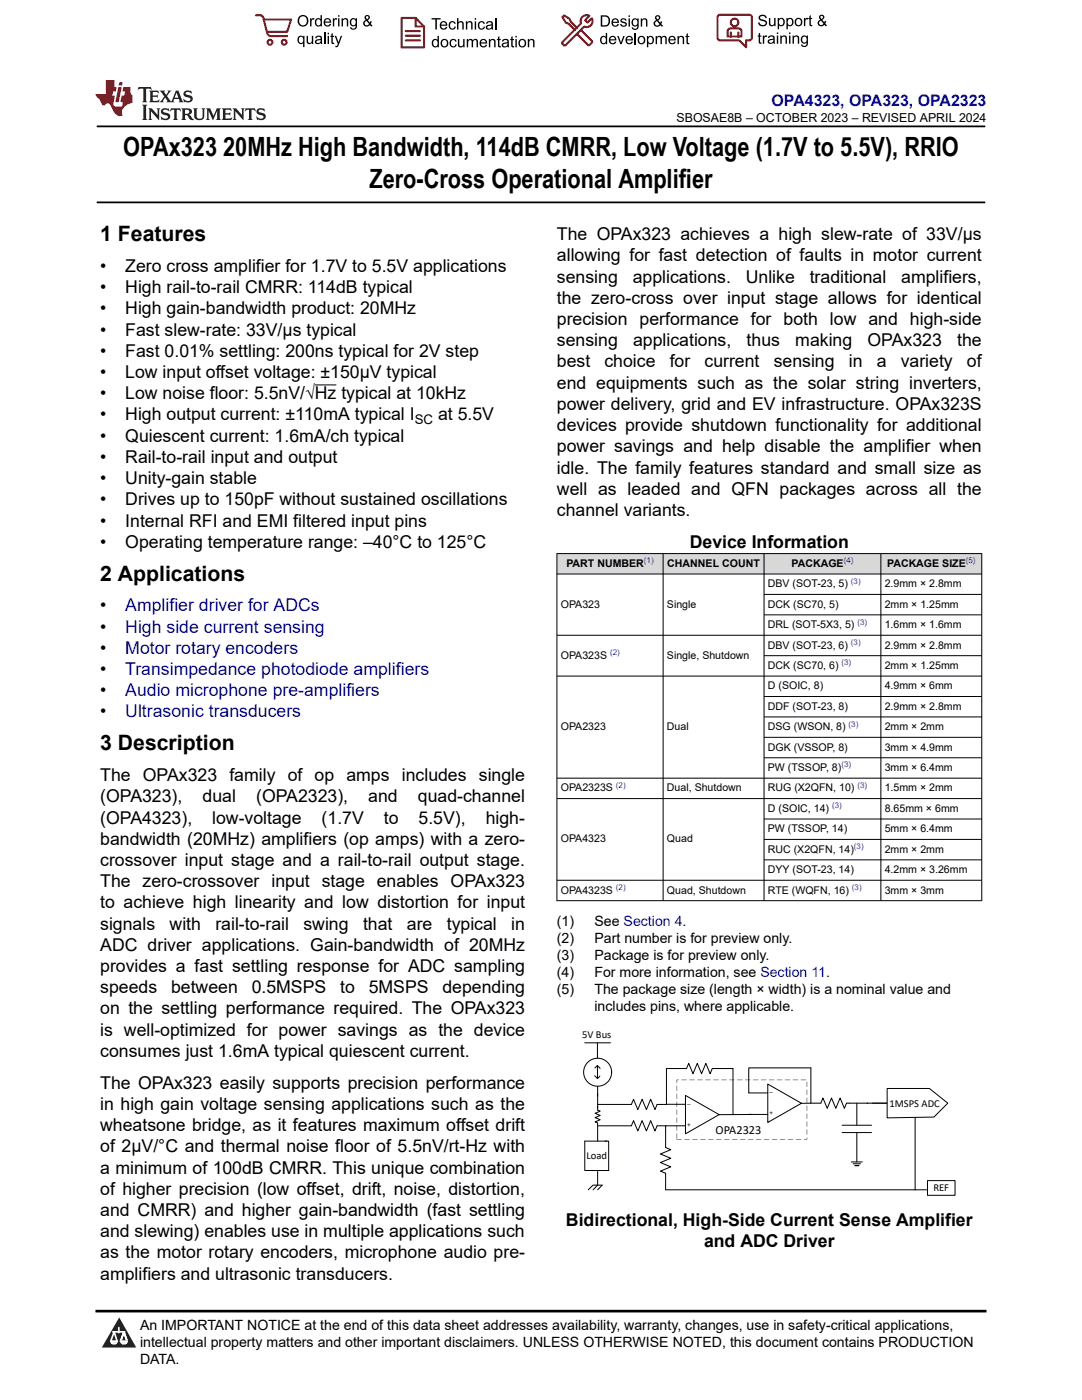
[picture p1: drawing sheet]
<svg xmlns="http://www.w3.org/2000/svg" width="216mm" height="279mm" viewBox="0 0 216 279" stroke-linecap="round" stroke-linejoin="round" font-family="sans-serif">
<defs><g id="words">
<g font-size="5.3">
<text x="24.6" y="31.2">OPAx323 20MHz High Bandwidth, 114dB CMRR, Low Voltage (1.7V to 5.5V), RRIO</text>
<text x="73.7" y="37.5">Zero-Cross Operational Amplifier</text>
</g>
<g font-size="4.2">
<text x="20" y="48.1">1 Features</text>
<text x="20" y="115.9">2 Applications</text>
<text x="20" y="149.7">3 Description</text>
</g>
<g font-size="3.5">
<text x="111.1" y="47.9">The OPAx323 achieves a high slew-rate of 33V/μs</text>
<text x="111.1" y="52.2">allowing for fast detection of faults in motor current</text>
<text x="20" y="54.3">•</text>
<text x="20" y="58.5">•</text>
<text x="25" y="54.3">Zero cross amplifier for 1.7V to 5.5V applications</text>
<text x="25" y="58.5">High rail-to-rail CMRR: 114dB typical</text>
<text x="111.1" y="56.4">sensing</text>
<text x="126.2" y="56.4">applications.</text>
<text x="148.8" y="56.4">Unlike</text>
<text x="161.6" y="56.4">traditional</text>
<text x="179.8" y="56.4">amplifiers,</text>
<text x="20" y="62.8">•</text>
<text x="25" y="62.8">High gain-bandwidth product: 20MHz</text>
<text x="111.1" y="60.6">the zero-cross over input stage allows for identical</text>
<text x="111.1" y="64.9">precision performance for both low and high-side</text>
<text x="20" y="67">•</text>
<text x="20" y="71.2">•</text>
<text x="25" y="67">Fast slew-rate: 33V/μs typical</text>
<text x="25" y="71.2">Fast 0.01% settling: 200ns typical for 2V step</text>
<text x="111.1" y="69.1">sensing</text>
<text x="126.3" y="69.1">applications,</text>
<text x="149" y="69.1">thus</text>
<text x="158.7" y="69.1">making</text>
<text x="173.1" y="69.1">OPAx323</text>
<text x="191" y="69.1">the</text>
<text x="20" y="75.5">•</text>
<text x="25" y="75.5">Low input offset voltage: ±150µV typical</text>
<text x="111.1" y="77.6">end equipments such as the solar string inverters,</text>
<text x="111.1" y="73.3">best</text>
<text x="120.6" y="73.3">choice</text>
<text x="133.6" y="73.3">for</text>
<text x="140.6" y="73.3">current</text>
<text x="154.4" y="73.3">sensing</text>
<text x="169.4" y="73.3">in</text>
<text x="174.9" y="73.3">a</text>
<text x="179.7" y="73.3">variety</text>
<text x="192.9" y="73.3">of</text>
<text x="20" y="79.7">•</text>
<text x="20" y="83.9">•</text>
<text x="25" y="79.7">Low noise floor: 5.5nV/√Hz typical at 10kHz</text>
<text x="25" y="83.9">High output current: ±110mA typical I</text>
<text x="87.4" y="83.9">at 5.5V</text>
<text x="111.1" y="81.8">power delivery, grid and EV infrastructure. OPAx323S</text>
<text x="20" y="88.2">•</text>
<text x="25" y="88.2">Quiescent current: 1.6mA/ch typical</text>
<text x="111.1" y="86">devices provide shutdown functionality for additional</text>
<text x="20" y="92.4">•</text>
<text x="25" y="92.4">Rail-to-rail input and output</text>
<text x="111.1" y="94.5">idle. The family features standard and small size as</text>
<text x="111.1" y="90.3">power savings and help disable the amplifier when</text>
<text x="20" y="96.6">•</text>
<text x="20" y="100.9">•</text>
<text x="25" y="96.6">Unity-gain stable</text>
<text x="25" y="100.9">Drives up to 150pF without sustained oscillations</text>
<text x="111.1" y="98.7">well as leaded and QFN packages across all the</text>
<text x="20" y="105.1">•</text>
<text x="25" y="105.1">Internal RFI and EMI filtered input pins</text>
<text x="111.1" y="103">channel variants.</text>
<text x="20" y="109.3">•</text>
<text x="25" y="109.3">Operating temperature range: –40°C to 125°C</text>
<text x="137.6" y="109.3">Device Information</text>
<text x="20" y="122">•</text>
<text x="20" y="126.3">•</text>
<text x="20" y="130.5">•</text>
<text x="20" y="134.7">•</text>
<text x="20" y="139">•</text>
<text x="20" y="143.2">•</text>
<text x="20" y="155.9">The OPAx323 family of op amps includes single</text>
<text x="20" y="160.1">(OPA323),</text>
<text x="40.4" y="160.1">dual</text>
<text x="51.1" y="160.1">(OPA2323),</text>
<text x="73.5" y="160.1">and</text>
<text x="83.4" y="160.1">quad-channel</text>
<text x="20" y="164.4">(OPA4323),</text>
<text x="42.3" y="164.4">low-voltage</text>
<text x="64.2" y="164.4">(1.7V</text>
<text x="76.6" y="164.4">to</text>
<text x="83.5" y="164.4">5.5V),</text>
<text x="96.9" y="164.4">high-</text>
<text x="20" y="168.6">bandwidth (20MHz) amplifiers (op amps) with a zero-</text>
<text x="20" y="172.8">crossover input stage and a rail-to-rail output stage.</text>
<text x="20" y="177.1">The zero-crossover input stage enables OPAx323</text>
<text x="20" y="185.5">signals</text>
<text x="20" y="181.3">to achieve high linearity and low distortion for input</text>
<text x="33.8" y="185.5">with</text>
<text x="43" y="185.5">rail-to-rail</text>
<text x="60.6" y="185.5">swing</text>
<text x="72.4" y="185.5">that</text>
<text x="81.2" y="185.5">are</text>
<text x="89.2" y="185.5">typical</text>
<text x="102" y="185.5">in</text>
<text x="20" y="189.8">ADC driver applications. Gain-bandwidth of 20MHz</text>
<text x="20" y="194">provides a fast settling response for ADC sampling</text>
<text x="20" y="202.5">on the settling performance required. The OPAx323</text>
<text x="20" y="198.2">speeds</text>
<text x="34.1" y="198.2">between</text>
<text x="50.2" y="198.2">0.5MSPS</text>
<text x="67.9" y="198.2">to</text>
<text x="73.6" y="198.2">5MSPS</text>
<text x="88.3" y="198.2">depending</text>
<text x="20" y="206.7">is well-optimized for power savings as the device</text>
<text x="20" y="210.9">consumes just 1.6mA typical quiescent current.</text>
<text x="20" y="221.5">in high gain voltage sensing applications such as the</text>
<text x="20" y="217.3">The OPAx323 easily supports precision performance</text>
<text x="20" y="225.7">wheatsone bridge, as it features maximum offset drift</text>
<text x="20" y="230">of 2μV/°C and thermal noise floor of 5.5nV/rt-Hz with</text>
<text x="20" y="234.2">a minimum of 100dB CMRR. This unique combination</text>
<text x="20" y="238.4">of higher precision (low offset, drift, noise, distortion,</text>
<text x="20" y="242.7">and CMRR) and higher gain-bandwidth (fast settling</text>
<text x="112.9" y="244.7">Bidirectional, High-Side Current Sense Amplifier</text>
<text x="20" y="246.9">and slewing) enables use in multiple applications such</text>
<text x="20" y="251.1">as the motor rotary encoders, microphone audio pre-</text>
<text x="140.5" y="248.9">and ADC Driver</text>
<text x="20" y="255.4">amplifiers and ultrasonic transducers.</text>
</g>
<g font-size="3.5" fill="#00f">
<text x="25" y="122">Amplifier driver for ADCs</text>
<text x="25" y="126.3">High side current sensing</text>
<text x="25" y="130.5">Motor rotary encoders</text>
<text x="25" y="134.7">Transimpedance photodiode amplifiers</text>
<text x="25" y="139">Audio microphone pre-amplifiers</text>
<text x="25" y="143.2">Ultrasonic transducers</text>
</g>
<text font-size="3.2" fill="#00f" x="154" y="21.1">OPA4323, OPA323, OPA2323</text>
<g font-size="2.8">
<text x="111.1" y="184.9">(1)</text>
<text x="118.6" y="184.9">See Section 4.</text>
<text x="111.1" y="188.3">(2)</text>
<text x="111.1" y="191.7">(3)</text>
<text x="118.6" y="188.3">Part number is for preview only.</text>
<text x="118.6" y="191.7">Package is for preview only.</text>
<text x="111.1" y="195.1">(4)</text>
<text x="118.6" y="195.1">For more information, see Section 11.</text>
<text x="111.1" y="198.4">(5)</text>
<text x="118.6" y="198.4">The package size (length × width) is a nominal value and</text>
<text x="118.6" y="201.8">includes pins, where applicable.</text>
<text x="27.9" y="265.5">An IMPORTANT NOTICE at the end of this data sheet addresses availability, warranty, changes, use in safety-critical applications,</text>
<text x="27.9" y="268.9">intellectual property matters and other important disclaimers. UNLESS OTHERWISE NOTED, this document contains PRODUCTION</text>
<text x="27.9" y="272.3">DATA.</text>
</g>
<text font-size="2.6" x="82.8" y="84.6">SC</text>
<g font-size="2.5">
<text x="135" y="24.3">SBOSAE8B – OCTOBER 2023 – REVISED APRIL 2024</text>
<text x="142.8" y="226.4">OPA2323</text>
</g>
<g font-size="2.1">
<text x="113" y="113.1">PART NUMBER</text>
<text x="133.2" y="113.1">CHANNEL COUNT</text>
<text x="157.9" y="113.1">PACKAGE</text>
<text x="177" y="113.1">PACKAGE SIZE</text>
<text x="153.2" y="117.2">DBV (SOT-23, 5)</text>
<text x="176.5" y="117.2">2.9mm × 2.8mm</text>
<text x="111.9" y="121.3">OPA323</text>
<text x="133.1" y="121.3">Single</text>
<text x="153.2" y="121.3">DCK (SC70, 5)</text>
<text x="153.2" y="125.4">DRL (SOT-5X3, 5)</text>
<text x="176.5" y="121.3">2mm × 1.25mm</text>
<text x="176.5" y="125.4">1.6mm × 1.6mm</text>
<text x="111.9" y="131.5">OPA323S</text>
<text x="133.1" y="131.5">Single, Shutdown</text>
<text x="153.2" y="129.4">DBV (SOT-23, 6)</text>
<text x="176.5" y="129.4">2.9mm × 2.8mm</text>
<text x="153.2" y="133.5">DCK (SC70, 6)</text>
<text x="153.2" y="137.6">D (SOIC, 8)</text>
<text x="176.5" y="133.5">2mm × 1.25mm</text>
<text x="176.5" y="137.6">4.9mm × 6mm</text>
<text x="153.2" y="141.7">DDF (SOT-23, 8)</text>
<text x="176.5" y="141.7">2.9mm × 2.8mm</text>
<text x="111.9" y="145.7">OPA2323</text>
<text x="133.1" y="145.7">Dual</text>
<text x="153.2" y="145.7">DSG (WSON, 8)</text>
<text x="153.2" y="149.8">DGK (VSSOP, 8)</text>
<text x="176.5" y="145.7">2mm × 2mm</text>
<text x="176.5" y="149.8">3mm × 4.9mm</text>
<text x="153.2" y="153.9">PW (TSSOP, 8)</text>
<text x="176.5" y="153.9">3mm × 6.4mm</text>
<text x="111.9" y="157.9">OPA2323S</text>
<text x="133.1" y="157.9">Dual, Shutdown</text>
<text x="153.2" y="157.9">RUG (X2QFN, 10)</text>
<text x="176.5" y="157.9">1.5mm × 2mm</text>
<text x="153.2" y="162">D (SOIC, 14)</text>
<text x="153.2" y="166.1">PW (TSSOP, 14)</text>
<text x="176.5" y="162">8.65mm × 6mm</text>
<text x="176.5" y="166.1">5mm × 6.4mm</text>
<text x="111.9" y="168.1">OPA4323</text>
<text x="133.1" y="168.1">Quad</text>
<text x="153.2" y="170.2">RUC (X2QFN, 14)</text>
<text x="176.5" y="170.2">2mm × 2mm</text>
<text x="111.9" y="178.3">OPA4323S</text>
<text x="133.1" y="178.3">Quad, Shutdown</text>
<text x="153.2" y="174.2">DYY (SOT-23, 14)</text>
<text x="153.2" y="178.3">RTE (WQFN, 16)</text>
<text x="176.5" y="174.2">4.2mm × 3.26mm</text>
<text x="176.5" y="178.3">3mm × 3mm</text>
<text x="116.1" y="207.1">5V Bus</text>
<text x="177.5" y="221">1MSPS ADC</text>
<text x="117" y="231.3">Load</text>
<text x="186.2" y="237.7">REF</text>
</g>
<g font-size="1.6" fill="#00f">
<text x="128.5" y="112.4">(1)</text>
<text x="168.4" y="112.4">(4)</text>
<text x="192.7" y="112.4">(5)</text>
<text x="169.8" y="116.5">(3)</text>
<text x="171.1" y="124.6">(3)</text>
<text x="121.7" y="130.8">(2)</text>
<text x="169.8" y="128.7">(3)</text>
<text x="167.9" y="132.8">(3)</text>
<text x="169.3" y="145">(3)</text>
<text x="167.9" y="153.2">(3)</text>
<text x="122.9" y="157.2">(2)</text>
<text x="166" y="161.3">(3)</text>
<text x="171.1" y="157.2">(3)</text>
<text x="170.4" y="169.5">(3)</text>
<text x="122.9" y="177.6">(2)</text>
<text x="170" y="177.6">(3)</text>
</g>
<g font-size="1.2">
<text x="137.1" y="220.8">–</text>
<text x="153.6" y="218.4">–</text>
<text x="137.1" y="224.9">+</text>
<text x="153.6" y="222.5">+</text>
</g>
</g></defs>
<path d="M19.3 25.2h177.3M19.3 40.4h177.3" fill="none" stroke="#000" stroke-width=".35"/>
<path d="M62.8 76.8h4.3" fill="none" stroke="#000" stroke-width=".2"/>
<g fill="#d8d8d8">
<path d="M111.1 110.5h84.8v4.1h-84.8z" fill-rule="evenodd"/>
<path d="M111.2 110.5h21.1v4h-21.1z" fill-rule="evenodd"/>
<path d="M132.4 110.5h20v4h-20z" fill-rule="evenodd"/>
<path d="M152.5 110.5h23.2v4h-23.2z" fill-rule="evenodd"/>
<path d="M175.8 110.5h20v4h-20z" fill-rule="evenodd"/>
</g>
<g fill="none" stroke="#000" stroke-width=".2">
<path d="M111.1 110.5h84.9M111.1 114.6h84.9M111.1 110.4v69.4M132.3 110.4v69.4M152.5 110.4v69.4M152.5 118.6h43.5M175.8 110.4v69.4M195.9 110.4v69.4M111.1 126.8h84.9M152.5 122.7h43.5M152.5 130.9h43.5M152.5 139h43.5"/>
<path d="M196 134.9h-84.9M111.1 159.4h84.9M152.5 143.1h43.5M152.5 147.2h43.5M152.5 151.2h43.5M196 155.3h-84.9M111.1 179.7h84.9M152.5 163.5h43.5M152.5 167.5h43.5M152.5 171.6h43.5M196 175.7h-84.9"/>
</g>
<path d="M135 215.5h26v11.9h-26z" fill-rule="evenodd" fill="#fff"/>
<path d="M135 215.5h26v11.9h-26z" fill="none" stroke="#919191" stroke-width=".2" stroke-dasharray=".9 .7"/>
<path d="M161.8 220.2h2l.4-1.1 .9 2.1 .8-2.1 .9 2.1 .8-2.1 .9 2.1 .4-1h9.6M168 226h5.9M168 224.6h5.9M171 220.2v4.4M171 226v5.9" fill="none" stroke="#000" stroke-width=".2"/>
<path d="M177 217.2h8.5l3.6 3-2.8 2.7-9.3 .2z" fill-rule="evenodd" fill="#fff"/>
<path d="M119.3 218.2v3.3l.5 .3-1.1 .4 1.1 .4-1.1 .4 1.1 .5-1.1 .4 .6 .2v3.6M145.7 213.3h-3.6l-.4 1-.9-2.1-.8 2.1-.9-2.1-.8 2.1-.9-2.1-.4 1.1h-4v7.1M177 217.2h8.5l3.6 3-2.8 2.7-9.3 .2zM117.4 237.5l.9-1h1.9l-.9 1M119.3 233.8v2.7l-1 1M119.3 220.4h6.7l.4-1 .9 2 .8-2 .9 2 .8-2 .9 2 .4-1h1.9M120.7 227.7h.8v5.9h-4.8v-5.9h4.4M132.8 225.7v3.3l1 .4-2 .9 2 .9-2 .8 2 .9-2 .8 1 .5v3.3M133 224.7h-1.9l-.4 1-.9-2-.8 2-.9-2-.8 2-.9-2-.4 1h-6.6M169.9 231.9h2.2M170.2 232.3h1.5M170.6 232.6h.8" fill="none" stroke="#000" stroke-width=".2"/>
<circle cx="119.3" cy="214" r="2.8" fill="#fff"/>
<g fill="none" stroke="#000" stroke-width=".2">
<path d="M116.7 208.1h5.1M118.7 214.7l.5 .5M118.7 213.1l.5-.4 .6 .5M119.2 208.1v3.1M119.2 212.7v2.5M119.3 216.8v2M119.7 214.8l-.5 .5M182.6 223v14.5M184.9 237.5h-52.1"/>
<circle cx="119.3" cy="214" r="2.8"/>
</g>
<path d="M185.1 235.6h5.5v3h-5.5z" fill-rule="evenodd" fill="#fff"/>
<path d="M145.7 213.3h.6M185.1 235.6h5.5v3h-5.5z" fill="none" stroke="#000" stroke-width=".2"/>
<path d="M136.8 218.6l6.7 3.8-6.7 3.9z" fill="#fff"/>
<path d="M136.8 218.6l6.7 3.8-6.7 3.9zM146.3 213.3v9.1M132.8 224.7v1M133 220.4h3.8M133 224.7h3.8M143.5 222.4v.1M149 222.4l-5.5 .1" fill="none" stroke="#000" stroke-width=".2"/>
<path d="M153.2 216.3l6.7 3.9-6.7 3.8z" fill="#fff"/>
<path d="M153.2 216.3l6.7 3.9-6.7 3.8zM153.2 218.1h-3.8v-5h12.4v7.1h-1.9M149.4 222.4h3.8M149.9 222.4h-.9M159.9 220.2h.1" fill="none" stroke="#000" stroke-width=".2"/>
<path d="M0 0h215.9v23.8h-215.9z" fill-rule="evenodd" fill="#fff"/>
<path d="M27.7 17.4l-.2 .6 .5-.3h.6v.1v2.2l-.2 .4h1l-.2-.4v-2.2v-.1h.5l.5 .3-.1-.6zM29.8 18.1l.2 .4v1.5l-.2 .4h1.9l.1-.6a1.08 1.08 0 0 1-1.3 .2v-.7h.6l.4 .2v-.6l-.4 .2h-.6v-.6l.2-.1a1 1 0 0 1 1 .2l-.1-.5zM31.8 18.1l1 1.1-1 1.2h.9l-.2-.2 .4-.7 .5 .7-.2 .2h1.6l-.2-.2 .1-.4h1l.1 .4-.1 .2h.9l-.2-.3-.8-2h-.5l-1 2.2-.8-1.1 .9-1.1h-.8l.2 .2-.5 .7-.3-.7 .1-.2zM35.2 18.5l.4 1h-.8zM36.8 18.2a.65 .65 0 0 0-.2 .7 .65 .65 0 0 0 .6 .5l.7 .2 .1 .2a.79 .79 0 0 1-.7 .4 .79 .79 0 0 1-.7-.5l.1 .7 .2-.1a.93 .93 0 0 0 1.1 .1 .93 .93 0 0 0 .4-1 1.46 1.46 0 0 0-1.2-.6l-.1-.3a1.09 1.09 0 0 1 1.2 .2l-.2-.6-.1 .1-.6-.2zM28.4 20.9l.2 .4v2.3l-.2 .3h1l-.2-.3v-2.3l.2-.4zM29.6 21.6l.2 .4v1.6l-.2 .3h.8l-.3-.3v-1.4l1.7 1.8v-2l.2-.4h-.8l.2 .2 .1 1.1-1.2-1.3zM32.3 21.8a.65 .65 0 0 0-.2 .7 .65 .65 0 0 0 .7 .4l.6 .2 .1 .2a.79 .79 0 0 1-.7 .4 .79 .79 0 0 1-.7-.5l.1 .7 .2-.1a.93 .93 0 0 0 1.1 .1 .93 .93 0 0 0 .4-.9 1.46 1.46 0 0 0-1.2-.6l-.1-.4a1.09 1.09 0 0 1 1.2 .2l-.2-.6-.1 .1-.6-.1zM34.1 21.6l-.1 .7a.63 .63 0 0 1 .7-.4l.1 1.7-.3 .3h1l-.2-.3v-1.7a.66 .66 0 0 1 .8 .4l-.1-.7zM36.2 21.6l.2 .4v1.6l-.2 .3h.9l-.2-.2v-.7h.5l.1 .2a.79 .79 0 0 0 1.2 .6l-1-.9a.61 .61 0 0 0 .6-.6 .61 .61 0 0 0-.5-.6zM36.9 21.9h.2a.47 .47 0 0 1 .5 .1 .47 .47 0 0 1 .1 .5l-.2 .2h-.6zM38.5 21.6l.2 .2a2.27 2.27 0 0 0 .4 2 1.04 1.04 0 0 0 1.7-.7v-1.3l.2-.2h-.8l.2 .4v1.1a.6 .6 0 0 1-.6 .6 .6 .6 0 0 1-.6-.6v-1.1l.3-.4zM41.1 21.6l.2 .4v1.6l-.2 .3h.7l-.2-.3v-1.5l.9 1.9 .8-1.9v1.5l-.2 .3h1l-.3-.3v-1.6l.3-.4h-.8l-.7 1.5-.7-1.5zM44.3 21.6l.2 .4v1.6l-.2 .3h1.9l.1-.5a1.09 1.09 0 0 1-1.3 .1v-.6h.6l.4 .1v-.6l-.4 .2h-.6v-.6l.2-.1a1.01 1.01 0 0 1 1 .3l-.1-.6zM46.4 21.6l.3 .4v1.6l-.3 .3h.8l-.2-.3v-1.4l1.6 1.8v-2l.2-.4h-.7l.2 .2v1.1l-1.2-1.3zM49 21.6l-.1 .7a.63 .63 0 0 1 .8-.4v1.7l-.3 .3h1l-.2-.3v-1.7a.66 .66 0 0 1 .8 .4l-.1-.7zM51.4 21.8a.65 .65 0 0 0-.2 .7 .65 .65 0 0 0 .6 .4l.6 .2 .2 .2a.79 .79 0 0 1-.8 .4 .79 .79 0 0 1-.6-.5l.1 .7 .2-.1a.93 .93 0 0 0 1 .1 .93 .93 0 0 0 .5-.9 1.46 1.46 0 0 0-1.3-.6l-.1-.4a1.09 1.09 0 0 1 1.3 .2l-.2-.6-.2 .1-.5-.1z" fill="#231f20"/>
<path d="M21.1 16v2.8h-2.1l.1 .3 .9 1a.95 .95 0 0 0 .9 .9 .59 .59 0 0 1 .6-.4 .59 .59 0 0 1 .5 .4l.4 .8a1.59 1.59 0 0 0 2.1 1.3 1.61 1.61 0 0 1 1-2.2l1-.4-.1-1.5a1.59 1.59 0 0 1-.4-1.6h-1.4l-.2 .9h.5l-.1 .8h-.5l-.2 1v.2l.4 .1-.2 .9h-.6a.73 .73 0 0 1-1.1-.7l.3-1.5h-.5l.2-.8h.5l.2-.9h-.5v-1.4zM23.6 17.4l-.6 3h.7l.6-3zM23.8 16.4l-.1 .7h.7l.1-.7z" fill="#ed1c24"/>
<g fill="#000">
<path d="M59.4 4.2a1.12 1.12 0 0 1 2.2 0 1.12 1.12 0 0 1-2.2 0zM59.9 3.5a.89 .89 0 0 0-.1 1.1 .89 .89 0 0 0 1.1 .4 .88 .88 0 0 0 .3-1.3 .88 .88 0 0 0-1.3-.2z" fill-rule="evenodd"/>
<path d="M59.5 7.3l.5-.2 .5 .3v-.3h.3v2.3h-.3v-.8a.74 .74 0 0 1-1 0 .74 .74 0 0 1-.1-1zM59.8 7.5a.57 .57 0 0 0-.2 .7 .57 .57 0 0 0 .8 .2 .57 .57 0 0 0 .1-.7 .57 .57 0 0 0-.7-.2z" fill-rule="evenodd"/>
<path d="M61.9 3.6h.2v.3l.2-.2 .3-.1 .2 .1-.1 .3a.36 .36 0 0 0-.5 0 .36 .36 0 0 0 0 .4v.9h-.3z" fill-rule="evenodd"/>
<path d="M61.2 7.1h.3v.9a.41 .41 0 0 0 .4 .6 .41 .41 0 0 0 .3-.6v-.9h.3v1.7h-.2v-.3a.58 .58 0 0 1-.7 .3 .58 .58 0 0 1-.4-.6z" fill-rule="evenodd"/>
<path d="M63 3.8l.5-.2 .5 .2v-.8h.2v2.3h-.2v-.2a.75 .75 0 0 1-1-.1 .75 .75 0 0 1-.1-1zM63.2 4a.57 .57 0 0 0-.1 .7 .57 .57 0 0 0 .8 .2 .57 .57 0 0 0 .1-.7 .57 .57 0 0 0-.8-.2z" fill-rule="evenodd"/>
<path d="M63 7.3a.74 .74 0 0 1 1-.1 .74 .74 0 0 1 .3 .9v.7h-.3v-.2a.57 .57 0 0 1-.8 .2 .57 .57 0 0 1-.2-.8l1-.3a.41 .41 0 0 0-.4-.4 .41 .41 0 0 0-.4 .4l-.3-.1zM63.2 8.2a.35 .35 0 0 0 .2 .5 .35 .35 0 0 0 .5-.3l.1-.4z" fill-rule="evenodd"/>
<path d="M65.4 6.5h.3v.3h-.3zM65.4 7.1h.3v1.7h-.3z" fill-rule="evenodd"/>
<path d="M64.8 3.8a.76 .76 0 0 1 .9-.1 .76 .76 0 0 1 .4 .8h-1.2a.47 .47 0 0 0 .3 .6 .47 .47 0 0 0 .6-.4l.3 .1a.82 .82 0 0 1-1.3 .3 .82 .82 0 0 1 0-1.3zM65 4l-.1 .3h.9l-.3-.4z" fill-rule="evenodd"/>
<path d="M66.4 3.6h.3v.3l.1-.2 .4-.1 .1 .1-.1 .3a.36 .36 0 0 0-.4 0 .36 .36 0 0 0-.1 .4v.9h-.3z" fill-rule="evenodd"/>
<path d="M66.1 6.7l.3-.1v.5h.3v.3h-.3v.9l.1 .2h.2v.3a.41 .41 0 0 1-.4-.1 .41 .41 0 0 1-.2-.4v-.9h-.2v-.3h.2z" fill-rule="evenodd"/>
<path d="M66.8 7.1h.3l.4 1.4 .5-1.4h.3l-.6 1.7a.57 .57 0 0 1-.8 .6v-.3a.37 .37 0 0 0 .5-.3z" fill-rule="evenodd"/>
<path d="M67.5 3h.2v.3h-.2zM67.5 3.6h.2v1.7h-.2z" fill-rule="evenodd"/>
<path d="M68.2 3.6h.2v.3a.58 .58 0 0 1 .7-.3 .58 .58 0 0 1 .4 .7v1h-.3v-1a.4 .4 0 0 0-.4-.5 .4 .4 0 0 0-.4 .6v.9h-.2z" fill-rule="evenodd"/>
<path d="M70 3.8l.5-.2 .5 .2v-.2h.2v1.5a.71 .71 0 0 1-.5 .8 .71 .71 0 0 1-.8-.5h.2a.46 .46 0 0 0 .6 .3 .46 .46 0 0 0 .3-.6 .78 .78 0 0 1-1.1-.2 .78 .78 0 0 1 .1-1.1zM70.2 4a.53 .53 0 0 0-.1 .8 .53 .53 0 0 0 .8 0 .54 .54 0 0 0 0-.7 .54 .54 0 0 0-.7-.1z" fill-rule="evenodd"/>
<path d="M72.9 3.1a.53 .53 0 0 1 .8 .1 .53 .53 0 0 1-.3 .8l.4 .5 .1-.3 .3 .1-.2 .5 .3 .3-.2 .2-.3-.3a.71 .71 0 0 1-1.2 .1 .71 .71 0 0 1 .4-1.1l-.3-.5zM73 3.5a.3 .3 0 0 0 .6 0 .3 .3 0 0 0-.6 0zM72.9 4.3a.45 .45 0 0 0 0 .7 .45 .45 0 0 0 .7-.2l-.5-.6z" fill-rule="evenodd"/>
<path d="M86.1 3.6h1.8v.3h-.7v2h-.3v-2h-.8z" fill-rule="evenodd"/>
<path d="M86.3 8l.5-.2 .5 .2v-.8h.3v2.2h-.3v-.2a.76 .76 0 0 1-1 0 .76 .76 0 0 1-.1-1zM86.6 8.1a.58 .58 0 0 0-.2 .8 .58 .58 0 0 0 .8 .2 .58 .58 0 0 0 .1-.8 .58 .58 0 0 0-.7-.2z" fill-rule="evenodd"/>
<path d="M88.2 7.9a.81 .81 0 0 1 1.1 .2 .81 .81 0 0 1-.2 1.1 .81 .81 0 0 1-1.1-.1l-.1-.8zM88.3 8.1a.57 .57 0 0 0 0 .9 .57 .57 0 0 0 .8 0 .57 .57 0 0 0 0-.8 .57 .57 0 0 0-.8-.1z" fill-rule="evenodd"/>
<path d="M88 4.4a.77 .77 0 0 1 .9-.1 .77 .77 0 0 1 .4 .8h-1.3a.48 .48 0 0 0 .4 .6 .48 .48 0 0 0 .6-.3h.3a.83 .83 0 0 1-1.3 .4 .83 .83 0 0 1 0-1.4zM88.2 4.6l-.2 .3h1l-.3-.4z" fill-rule="evenodd"/>
<path d="M89.7 4.4a.7 .7 0 0 1 1.2 .3l-.2 .1a.45 .45 0 0 0-.6-.3 .45 .45 0 0 0-.3 .6 .45 .45 0 0 0 .3 .6 .45 .45 0 0 0 .6-.4h.3a.76 .76 0 0 1-1.1 .6 .76 .76 0 0 1-.3-1.1z" fill-rule="evenodd"/>
<path d="M89.9 8a.7 .7 0 0 1 1.2 .3h-.3a.45 .45 0 0 0-.5-.3 .45 .45 0 0 0-.3 .6 .45 .45 0 0 0 .3 .6 .45 .45 0 0 0 .6-.4l.2 .1a.76 .76 0 0 1-1 .5 .76 .76 0 0 1-.4-1.1z" fill-rule="evenodd"/>
<path d="M91.2 3.6h.3v.8a.59 .59 0 0 1 .7-.2 .59 .59 0 0 1 .3 .7v1h-.2v-1a.4 .4 0 0 0-.5-.4 .4 .4 0 0 0-.3 .5v.9h-.3z" fill-rule="evenodd"/>
<path d="M91.4 7.8h.2v.9a.41 .41 0 0 0 .5 .5 .41 .41 0 0 0 .3-.5v-.9h.3v1.6h-.3v-.2a.58 .58 0 0 1-.7 .3 .58 .58 0 0 1-.3-.7z" fill-rule="evenodd"/>
<path d="M93 4.2h.2v.3a.59 .59 0 0 1 .7-.3 .59 .59 0 0 1 .4 .7v1h-.3v-1a.41 .41 0 0 0-.4-.5 .41 .41 0 0 0-.4 .6v.9h-.2z" fill-rule="evenodd"/>
<path d="M93.1 7.8h.3v.2a.56 .56 0 0 1 1 0 .54 .54 0 0 1 .6-.2 .54 .54 0 0 1 .4 .5v1.1h-.3v-1a.34 .34 0 0 0-.3-.4 .34 .34 0 0 0-.4 .3v1.1h-.3v-1a.38 .38 0 0 0-.5-.4 .38 .38 0 0 0-.2 .6v.8h-.3z" fill-rule="evenodd"/>
<path d="M94.7 3.6h.3v.3h-.3zM94.7 4.2h.3v1.7h-.3z" fill-rule="evenodd"/>
<path d="M95.5 4.4a.7 .7 0 0 1 1.3 .3l-.3 .1a.45 .45 0 0 0-.6-.3 .45 .45 0 0 0-.3 .6 .45 .45 0 0 0 .3 .6 .45 .45 0 0 0 .6-.4h.3a.76 .76 0 0 1-1.1 .6 .76 .76 0 0 1-.3-1.1z" fill-rule="evenodd"/>
<path d="M95.9 8a.77 .77 0 0 1 .9-.2 .77 .77 0 0 1 .4 .9h-1.2a.48 .48 0 0 0 .3 .5 .48 .48 0 0 0 .6-.3h.3a.83 .83 0 0 1-1.3 .4 .83 .83 0 0 1 0-1.3zM96.1 8.1l-.1 .4h.9l-.2-.5z" fill-rule="evenodd"/>
<path d="M97.5 7.8h.3v.2a.59 .59 0 0 1 .7-.2 .59 .59 0 0 1 .4 .6v1h-.3v-1a.41 .41 0 0 0-.5-.4 .41 .41 0 0 0-.3 .5v.9h-.3z" fill-rule="evenodd"/>
<path d="M97.1 4.4a.74 .74 0 0 1 1-.1 .74 .74 0 0 1 .3 .9v.7h-.3v-.2a.59 .59 0 0 1-.8 .2 .59 .59 0 0 1-.3-.8l1.1-.3a.42 .42 0 0 0-.4-.4 .42 .42 0 0 0-.5 .4l-.2-.1zM97.3 5.3a.36 .36 0 0 0 .2 .5 .36 .36 0 0 0 .5-.2l.1-.5z" fill-rule="evenodd"/>
<path d="M99.4 7.4l.2-.2v.6h.3v.2h-.3v1l.1 .2h.2l.1 .2a.41 .41 0 0 1-.5 0 .41 .41 0 0 1-.1-.4v-1h-.2v-.2h.2z" fill-rule="evenodd"/>
<path d="M100.3 8a.74 .74 0 0 1 .9-.2 .74 .74 0 0 1 .3 .9l.1 .7h-.3v-.2a.59 .59 0 0 1-.8 .3 .59 .59 0 0 1-.3-.8l1-.3a.42 .42 0 0 0-.3-.4 .42 .42 0 0 0-.5 .3h-.3zM100.5 8.8a.36 .36 0 0 0 .1 .5 .36 .36 0 0 0 .5-.2l.2-.5z" fill-rule="evenodd"/>
<path d="M102 7.4l.3-.2v.6h.3v.2h-.3v1l.1 .2h.2v.2a.41 .41 0 0 1-.5 0 .41 .41 0 0 1-.1-.4v-1h-.2v-.2h.2z" fill-rule="evenodd"/>
<path d="M102.8 7.2h.3v.3h-.3zM102.8 7.8h.3v1.6h-.3z" fill-rule="evenodd"/>
<path d="M103.7 7.9a.81 .81 0 0 1 1.1 .2 .81 .81 0 0 1-.1 1.1 .81 .81 0 0 1-1.2-.1v-.8zM103.9 8.1a.57 .57 0 0 0-.1 .9 .57 .57 0 0 0 .8 0 .57 .57 0 0 0 0-.8 .57 .57 0 0 0-.7-.1z" fill-rule="evenodd"/>
<path d="M105.3 7.8h.3v.2a.59 .59 0 0 1 .7-.2 .59 .59 0 0 1 .4 .6v1h-.3v-1a.41 .41 0 0 0-.5-.4 .41 .41 0 0 0-.3 .5v.9h-.3z" fill-rule="evenodd"/>
<path d="M119.9 3.1h.7a1.12 1.12 0 0 1 1.1 1.1 1.12 1.12 0 0 1-1 1.1h-.8zM120.2 3.3v1.7h.4a.86 .86 0 0 0 .8-.8 .86 .86 0 0 0-.8-.9z" fill-rule="evenodd"/>
<path d="M119.9 7.4l.5-.3 .5 .3v-.8h.2v2.2h-.2v-.2a.75 .75 0 0 1-1 0 .75 .75 0 0 1-.1-1zM120.1 7.5a.57 .57 0 0 0-.1 .8 .57 .57 0 0 0 .8 .2 .57 .57 0 0 0 .1-.8 .57 .57 0 0 0-.8-.2z" fill-rule="evenodd"/>
<path d="M121.7 7.4a.76 .76 0 0 1 .9-.2 .76 .76 0 0 1 .4 .9h-1.2a.47 .47 0 0 0 .3 .5 .47 .47 0 0 0 .6-.3h.3a.82 .82 0 0 1-1.3 .4 .82 .82 0 0 1 0-1.3zM121.9 7.5l-.1 .3h.9l-.3-.4z" fill-rule="evenodd"/>
<path d="M122.2 3.9a.76 .76 0 0 1 .9-.2 .76 .76 0 0 1 .4 .9h-1.2a.47 .47 0 0 0 .4 .5 .47 .47 0 0 0 .5-.3h.3a.82 .82 0 0 1-1.3 .4 .82 .82 0 0 1 0-1.3zM122.5 4l-.2 .3h.9l-.2-.4z" fill-rule="evenodd"/>
<path d="M123.9 3.8a.71 .71 0 0 1 1.1 .3h-.2a.32 .32 0 0 0-.4-.3 .32 .32 0 0 0-.3 .4h.1a.75 .75 0 0 1 .9 .8 .72 .72 0 0 1-.7 .3 .72 .72 0 0 1-.7-.5h.3a.36 .36 0 0 0 .4 .4 .36 .36 0 0 0 .3-.5 .8 .8 0 0 1-.9-.7z" fill-rule="evenodd"/>
<path d="M123.2 7.2h.3l.4 1.3 .5-1.3h.3l-.7 1.6h-.2z" fill-rule="evenodd"/>
<path d="M125.4 3.1h.3v.3h-.3zM125.4 3.7h.3v1.6h-.3z" fill-rule="evenodd"/>
<path d="M125 7.4a.76 .76 0 0 1 .9-.2 .76 .76 0 0 1 .4 .9h-1.2a.47 .47 0 0 0 .3 .5 .47 .47 0 0 0 .6-.3h.3a.82 .82 0 0 1-1.3 .4 .82 .82 0 0 1 0-1.3zM125.2 7.5l-.1 .3h.9l-.2-.4z" fill-rule="evenodd"/>
<path d="M126.2 3.9l.5-.3 .5 .3v-.2h.2v1.4a.71 .71 0 0 1-.5 .8 .71 .71 0 0 1-.8-.5l.2 .1a.46 .46 0 0 0 .6 .2 .46 .46 0 0 0 .3-.6 .78 .78 0 0 1-1.1-.1 .78 .78 0 0 1 .1-1.1zM126.4 4a.53 .53 0 0 0-.1 .8 .53 .53 0 0 0 .8 0 .54 .54 0 0 0 0-.7 .54 .54 0 0 0-.7-.1z" fill-rule="evenodd"/>
<path d="M127.5 7.3a.8 .8 0 0 1 1.1 .2 .8 .8 0 0 1-.1 1.1 .8 .8 0 0 1-1.2-.1v-.8zM127.7 7.5a.56 .56 0 0 0-.1 .9 .56 .56 0 0 0 .8-.1 .56 .56 0 0 0 0-.7 .56 .56 0 0 0-.7-.1z" fill-rule="evenodd"/>
<path d="M127.9 3.7h.2v.2a.58 .58 0 0 1 .7-.2 .58 .58 0 0 1 .4 .6v1h-.3v-1a.4 .4 0 0 0-.4-.4 .4 .4 0 0 0-.4 .5v.9h-.2z" fill-rule="evenodd"/>
<path d="M129.1 7.2h.2v.2a.72 .72 0 0 1 1-.1 .72 .72 0 0 1 .2 1 .64 .64 0 0 1-.5 .5 .64 .64 0 0 1-.6-.2v.8h-.3zM129.5 7.5a.56 .56 0 0 0-.2 .8 .56 .56 0 0 0 .8 .2 .56 .56 0 0 0 .1-.8 .56 .56 0 0 0-.7-.2z" fill-rule="evenodd"/>
<path d="M130.8 7.2h.3v.2a.55 .55 0 0 1 .9 0 .53 .53 0 0 1 .6-.3 .53 .53 0 0 1 .4 .6v1.1h-.2v-1a.34 .34 0 0 0-.3-.4 .34 .34 0 0 0-.4 .3v1.1h-.3v-1a.37 .37 0 0 0-.5-.4 .37 .37 0 0 0-.2 .6v.8h-.3z" fill-rule="evenodd"/>
<path d="M130.8 3.2a.53 .53 0 0 1 .9 .1 .53 .53 0 0 1-.4 .8l.4 .5 .2-.4 .2 .1-.2 .5 .4 .3-.2 .3-.3-.4a.71 .71 0 0 1-1.2 .1 .71 .71 0 0 1 .3-1.1l-.2-.5zM130.9 3.6a.3 .3 0 0 0 .6 0 .3 .3 0 0 0-.6 0zM130.9 4.3a.45 .45 0 0 0 0 .7 .45 .45 0 0 0 .7-.2l-.5-.6z" fill-rule="evenodd"/>
<path d="M133.6 7.4a.76 .76 0 0 1 .9-.2 .76 .76 0 0 1 .3 .9h-1.2a.47 .47 0 0 0 .4 .5 .47 .47 0 0 0 .6-.3h.2a.82 .82 0 0 1-1.2 .4 .82 .82 0 0 1 0-1.3zM133.8 7.5l-.2 .3h1l-.3-.4z" fill-rule="evenodd"/>
<path d="M135.2 7.2h.2v.2a.58 .58 0 0 1 .7-.2 .58 .58 0 0 1 .4 .6v1h-.3v-1a.4 .4 0 0 0-.4-.4 .4 .4 0 0 0-.3 .5v.9h-.3z" fill-rule="evenodd"/>
<path d="M137 6.8l.3-.2v.6h.2v.2h-.2v1v.2h.2l.1 .2a.41 .41 0 0 1-.5 0 .41 .41 0 0 1-.1-.5v-.9h-.2v-.2h.2z" fill-rule="evenodd"/>
<path d="M151.6 3.1a.88 .88 0 0 1 1.4 .5h-.3a.49 .49 0 0 0-.5-.5 .49 .49 0 0 0-.5 .6l.1 .1a1.06 1.06 0 0 1 1.2 1 .95 .95 0 0 1-.9 .4 .95 .95 0 0 1-.8-.7h.3a.58 .58 0 0 0 .6 .5 .58 .58 0 0 0 .5-.6l-.2-.1a.95 .95 0 0 1-1.1-.9z" fill-rule="evenodd"/>
<path d="M151.4 6.7l.3-.2v.6h.2v.2h-.2v1v.2h.2l.1 .2a.41 .41 0 0 1-.5 0 .41 .41 0 0 1-.1-.5v-.9h-.2v-.2h.2z" fill-rule="evenodd"/>
<path d="M152.2 7.1h.3v.2l.1-.2h.4h.1l-.1 .3a.36 .36 0 0 0-.4 0 .36 .36 0 0 0-.1 .5v.8h-.3z" fill-rule="evenodd"/>
<path d="M153.3 7.3a.74 .74 0 0 1 1-.2 .74 .74 0 0 1 .3 .9l.1 .7h-.3l-.1-.2a.57 .57 0 0 1-.8 .3 .57 .57 0 0 1-.1-.9l.9-.2a.41 .41 0 0 0-.4-.4 .41 .41 0 0 0-.4 .3h-.3zM153.5 8.1a.35 .35 0 0 0 .2 .5 .35 .35 0 0 0 .5-.2l.1-.5z" fill-rule="evenodd"/>
<path d="M153.4 3.6h.3v.9a.41 .41 0 0 0 .4 .5 .41 .41 0 0 0 .4-.5v-.9h.2v1.6h-.2v-.2a.58 .58 0 0 1-.7 .2 .58 .58 0 0 1-.4-.6z" fill-rule="evenodd"/>
<path d="M155 6.5h.3v.3h-.3zM155 7.1h.3v1.6h-.3z" fill-rule="evenodd"/>
<path d="M155.2 3.6h.2v.2a.72 .72 0 0 1 1-.1 .72 .72 0 0 1 .2 1 .64 .64 0 0 1-.5 .5 .64 .64 0 0 1-.6-.2v.8h-.3zM155.6 3.9a.56 .56 0 0 0-.2 .8 .56 .56 0 0 0 .8 .2 .56 .56 0 0 0 .1-.8 .56 .56 0 0 0-.7-.2z" fill-rule="evenodd"/>
<path d="M155.7 7.1h.3v.2a.58 .58 0 0 1 .7-.2 .58 .58 0 0 1 .3 .6v1h-.3v-1a.4 .4 0 0 0-.4-.4 .4 .4 0 0 0-.3 .5v.9h-.3z" fill-rule="evenodd"/>
<path d="M156.9 3.6h.3v.2a.72 .72 0 0 1 .9-.1 .72 .72 0 0 1 .2 1 .64 .64 0 0 1-.4 .5 .64 .64 0 0 1-.7-.2v.8h-.3zM157.3 3.9a.56 .56 0 0 0-.1 .8 .56 .56 0 0 0 .7 .2 .56 .56 0 0 0 .2-.8 .56 .56 0 0 0-.8-.2z" fill-rule="evenodd"/>
<path d="M157.4 6.5h.3v.3h-.3zM157.4 7.1h.3v1.6h-.3z" fill-rule="evenodd"/>
<path d="M158.1 7.1h.3v.2a.58 .58 0 0 1 .7-.2 .58 .58 0 0 1 .4 .6v1h-.3v-1a.4 .4 0 0 0-.5-.4 .4 .4 0 0 0-.3 .5v.9h-.3z" fill-rule="evenodd"/>
<path d="M158.8 3.7a.8 .8 0 0 1 1.1 .2 .8 .8 0 0 1-.1 1.1 .8 .8 0 0 1-1.1-.1l-.1-.8zM159 3.9a.56 .56 0 0 0-.1 .9 .56 .56 0 0 0 .9 0 .56 .56 0 0 0-.1-.8 .56 .56 0 0 0-.7-.1z" fill-rule="evenodd"/>
<path d="M160 7.3l.5-.2 .5 .2v-.2h.2v1.4a.71 .71 0 0 1-.5 .9 .71 .71 0 0 1-.9-.5h.3a.46 .46 0 0 0 .6 .2 .46 .46 0 0 0 .2-.6 .78 .78 0 0 1-1-.1 .78 .78 0 0 1 .1-1.1zM160.2 7.4a.53 .53 0 0 0-.1 .8 .53 .53 0 0 0 .8 0 .54 .54 0 0 0 0-.7 .54 .54 0 0 0-.7-.1z" fill-rule="evenodd"/>
<path d="M160.4 3.6h.3v.2l.1-.2h.4h.1l-.1 .3a.36 .36 0 0 0-.4 0 .36 .36 0 0 0-.1 .5v.8h-.3z" fill-rule="evenodd"/>
<path d="M161.5 3.2l.3-.2v.6h.3v.2h-.3v1v.2h.3v.2a.41 .41 0 0 1-.5 0 .41 .41 0 0 1-.1-.5v-.9h-.2v-.2h.2z" fill-rule="evenodd"/>
<path d="M163.6 3.1a.53 .53 0 0 1 .8 .1 .53 .53 0 0 1-.3 .8l.4 .5 .1-.3h.3l-.2 .5 .3 .3-.2 .3-.3-.3a.71 .71 0 0 1-1.2 .1 .71 .71 0 0 1 .4-1.2l-.3-.5zM163.7 3.5a.3 .3 0 0 0 .5 0 .3 .3 0 0 0-.5 0zM163.6 4.2a.45 .45 0 0 0 0 .8 .45 .45 0 0 0 .7-.3l-.5-.6z" fill-rule="evenodd"/>
</g>
<path d="M64.8 6.5v2.3M98.9 3.6v2.3M126.8 6.6v2.2" fill="none" stroke="#000" stroke-width=".28"/>
<g fill="none" stroke="#de0000" stroke-width=".42">
<path d="M51.1 3l1 .1a1.4 1.4 0 0 1 .6 1.2l.7 2.5a.95 .95 0 0 0 1.1 .4h2.8M52.7 3.9h5.4l-.8 2.4h-4M80.1 3.6h2.8v1.7h1.7v4.2h-4.5zM81 7.1h2.8M81 6.2h2.8M81 8.1h2.8M82.9 3.6l1.7 1.7M115.1 5.5l-1.3-1.2-.1-.5-1.2-.7-.3 .3 .7 1.1 .5 .2 1.3 1.3M115.9 6l2.2 2.2v.3l-.5 .5h-.3l-2.2-2.2zM115.9 6l.7-.7a1.19 1.19 0 0 0 1.3-.3 1.19 1.19 0 0 0 .2-1.4l-.9 .9-.4-.5 .8-.8a1.19 1.19 0 0 0-1.4 .1 1.19 1.19 0 0 0-.2 1.4l-3.8 3.7v.3l.3 .3h.3l2.3-2.2M143.2 3.2l.4-.2h6l.4 .2v4.4l-.2 .4-.9 .1v1.3l-1.4-1.3h-3.9l-.4-.3zM145.4 5.8l.4-.1h1.6a.61 .61 0 0 1 .6 .6v1h-2.8v-1z"/>
<path d="M145.8 6.5v.8M147.3 6.5v.8"/>
<circle cx="53.9" cy="8.4" r=".49"/>
<circle cx="56.7" cy="8.4" r=".49"/>
<circle cx="146.6" cy="4.5" r=".75"/>
</g>
<path d="M0 261.4h215.9v18h-215.9z" fill-rule="evenodd" fill="#fff"/>
<path d="M23.8 262.9l3.4 6h-6.9z" fill="#231f20"/>
<path d="M22.1 267.7h1.3l-.4 .5h-.3a.55 .55 0 0 1-.6-.5z" fill-rule="evenodd" fill="#fff"/>
<path d="M22.1 267.7h1.3l-.4 .5h-.3a.55 .55 0 0 1-.6-.5z" fill="none" stroke="#231f20" stroke-width=".34"/>
<path d="M22.1 267.7h1.3l-.4 .5h-.5zM22.6 265.8h.1M22.6 265.8h2.3zM23.7 265.9h.1M23.7 264.9v1zM24 267.7h.1" fill="none" stroke="#fff" stroke-width=".34"/>
<path d="M24.7 265.8l-.7 1.9z" fill="#fff"/>
<path d="M24.7 265.8l-.7 1.9z" fill="none" stroke="#fff" stroke-width=".34"/>
<path d="M24.7 265.8l.7 1.9z" fill="#fff"/>
<path d="M22.8 265.8l-.7 1.9zM22.8 265.8l.6 1.9zM24.7 265.8l.7 1.9zM25.3 267.7h.1" fill="none" stroke="#fff" stroke-width=".34"/>
<path d="M24.1 267.7h1.3a.65 .65 0 0 1-.6 .5 .65 .65 0 0 1-.7-.5z" fill-rule="evenodd" fill="#fff"/>
<path d="M24.1 267.7h1.3a.65 .65 0 0 1-.6 .5 .65 .65 0 0 1-.7-.5z" fill="none" stroke="#231f20" stroke-width=".34"/>
<path d="M24 267.7h.1M24.1 267.7h1.3l-.4 .5h-.5z" fill="none" stroke="#fff" stroke-width=".34"/>
<path d="M19 261.7h177.8" fill="none" stroke="#000" stroke-width=".53"/>
<use href="#words"/>
</svg>
